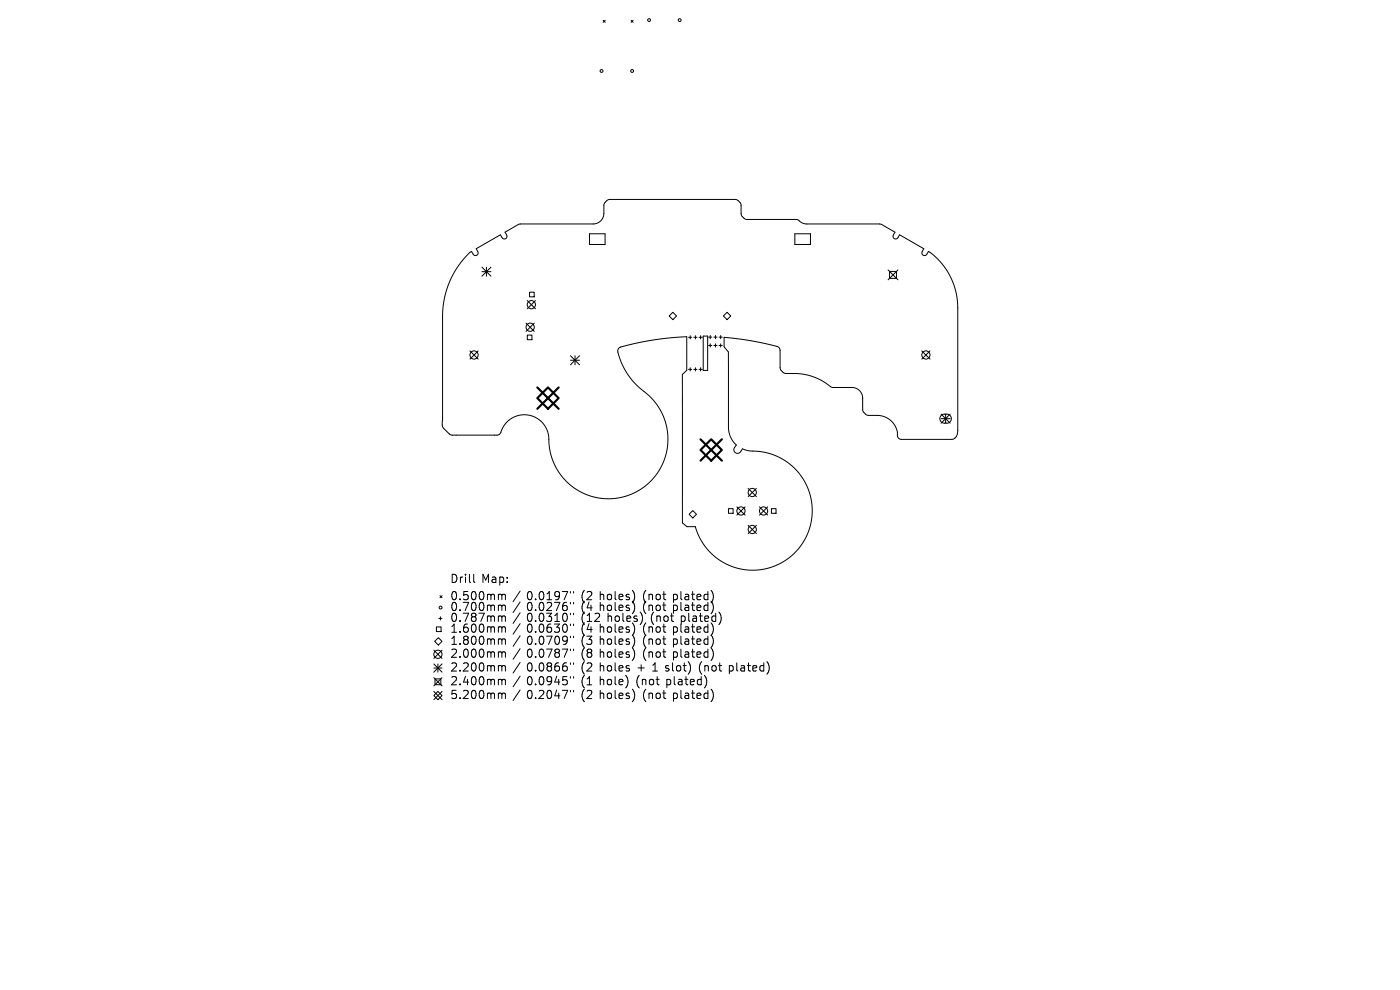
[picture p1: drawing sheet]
<svg xmlns="http://www.w3.org/2000/svg" width="297mm" height="210mm" viewBox="0 0 297 210" stroke-linecap="round" stroke-linejoin="round" font-family="sans-serif">
<defs><g id="words">
<g font-size="2.4">
<text x="95.5" y="124">Drill</text>
<text x="102.1" y="124">Map:</text>
<text x="95.5" y="127.7">0.500mm</text>
<text x="95.5" y="130">0.700mm</text>
<text x="111.7" y="127.7">0.0197&quot;</text>
<text x="111.7" y="130">0.0276&quot;</text>
<text x="123.3" y="127.7">(2</text>
<text x="123.3" y="130">(4</text>
<text x="127.3" y="127.7">holes)</text>
<text x="127.3" y="130">holes)</text>
<text x="136.5" y="127.7">(not</text>
<text x="136.5" y="130">(not</text>
<text x="143" y="127.7">plated)</text>
<text x="143" y="130">plated)</text>
<text x="95.5" y="132.3">0.787mm</text>
<text x="95.5" y="134.6">1.600mm</text>
<text x="95.5" y="137.1">1.800mm</text>
<text x="111.7" y="132.3">0.0310&quot;</text>
<text x="111.7" y="134.6">0.0630&quot;</text>
<text x="111.7" y="137.1">0.0709&quot;</text>
<text x="123.3" y="132.3">(12</text>
<text x="123.3" y="134.6">(4</text>
<text x="123.3" y="137.1">(3</text>
<text x="127.3" y="134.6">holes)</text>
<text x="127.3" y="137.1">holes)</text>
<text x="128.9" y="132.3">holes)</text>
<text x="136.5" y="134.6">(not</text>
<text x="136.5" y="137.1">(not</text>
<text x="138.2" y="132.3">(not</text>
<text x="143" y="134.6">plated)</text>
<text x="143" y="137.1">plated)</text>
<text x="144.6" y="132.3">plated)</text>
<text x="95.5" y="139.9">2.000mm</text>
<text x="95.5" y="142.8">2.200mm</text>
<text x="111.7" y="139.9">0.0787&quot;</text>
<text x="111.7" y="142.8">0.0866&quot;</text>
<text x="123.3" y="139.9">(8</text>
<text x="123.3" y="142.8">(2</text>
<text x="127.3" y="139.9">holes)</text>
<text x="127.3" y="142.8">holes</text>
<text x="135.4" y="142.8">+</text>
<text x="136.5" y="139.9">(not</text>
<text x="138.7" y="142.8">1 slot)</text>
<text x="143" y="139.9">plated)</text>
<text x="148.7" y="142.8">(not</text>
<text x="155.1" y="142.8">plated)</text>
<text x="95.5" y="145.7">2.400mm</text>
<text x="95.5" y="148.6">5.200mm</text>
<text x="111.7" y="145.7">0.0945&quot;</text>
<text x="111.7" y="148.6">0.2047&quot;</text>
<text x="123.3" y="145.7">(1</text>
<text x="123.3" y="148.6">(2</text>
<text x="127.3" y="145.7">hole)</text>
<text x="127.3" y="148.6">holes)</text>
<text x="135.1" y="145.7">(not</text>
<text x="136.5" y="148.6">(not</text>
<text x="141.6" y="145.7">plated)</text>
<text x="143" y="148.6">plated)</text>
</g>
</g></defs>
<g fill="none" stroke="#000" stroke-width=".21">
<path d="M128 4.3l.4 .4M128.4 4.3l-.4 .4M133.9 4.3l.4 .4M134.3 4.3l-.4 .4M102.2 56.7l2 1.9M102.2 57.6h2M103.2 56.7v1.9M104.2 56.7l-2 1.9M125.1 49.6h3.3v2.3h-3.3zM168.6 49.6h3.3v2.3h-3.3zM188.4 57.3l2.1 2.1M188.7 57.6h1.5v1.4h-1.5z"/>
<path d="M190.5 57.3l-2.1 2.1M99.7 74.4l1.7 1.8M101.4 74.4l-1.7 1.8M111.6 68.5l1.7 1.8M111.9 63.8l1.7 1.7M111.9 71.1h1v1h-1zM112.3 62h1v1h-1zM113.3 68.5l-1.7 1.8M113.6 63.8l-1.7 1.7M121 75.5l1.9 1.9M121 76.4h1.9M122 75.5v1.9"/>
<path d="M122.9 75.5l-1.9 1.9M142 67l.7-.8 .8 .8-.8 .8zM146.1 71.6h.7M146.1 78.4h.7M146.4 71.2v.7M146.4 78v.7M147.2 71.6h.7M147.2 78.4h.7M147.5 71.2v.7M147.5 78v.7M148.3 71.6h.7M148.3 78.4h.7"/>
<path d="M148.6 71.2v.7M148.6 78v.7M149.2 71.3h.9v7.3h-.9zM150.3 71.5h.7M150.3 73.3h.7M150.7 71.2v.7M150.7 72.9v.7M151.4 71.5h.7M151.4 73.3h.7M151.8 71.2v.7M151.8 72.9v.7M152.5 71.5h.7"/>
<path d="M152.5 73.3h.7M152.9 71.2v.7M152.9 72.9v.7M153.5 67l.7-.8 .8 .8-.8 .8zM195.6 74.4l1.7 1.8M197.3 74.4l-1.7 1.8M93.8 89.3l.2 1.4 1.3 1.3 .4 .3h9.7l.7-.3a5.3 5.3 0 0 1 6.1-3.9 5.3 5.3 0 0 1 4.3 5.8 12.6 12.6 0 0 0 18.9 10.2 12.6 12.6 0 0 0 .7-21.5 14.1 14.1 0 0 1-5-8.3l.3-.6a57.5 57.5 0 0 1 14.3-2.3v7.2l-.9 .8v31.5l.9 .8h1.8a12.7 12.7 0 0 0 14.8 9 12.7 12.7 0 0 0 9.9-14.2 12.7 12.7 0 0 0-13.4-10.9l-1.3-.4-.5 .7a.78 .78 0 0 1-1 .1 .78 .78 0 0 1-.2-1l.4-.6-.3-.3a5.1 5.1 0 0 1-1.4-3.6v-15.8l-.9-1.1v-2a55.5 55.5 0 0 1 11.6 2l.3 .6v3.8a1.51 1.51 0 0 0 1.2 1.2 12.7 12.7 0 0 1 9.1 2.5l.9 .5h4a2.27 2.27 0 0 1 2.3 2.3v2.5a1.57 1.57 0 0 0 1.2 1.1h2.3a4.3 4.3 0 0 1 3.9 4.5l.3 .5 .5 .1h10.9a1.65 1.65 0 0 0 1.1-2v-26.6a14.5 14.5 0 0 0-6.2-11.3l-.5 .7a.57 .57 0 0 1-.7 .1 .57 .57 0 0 1-.2-.7l.4-.6-5.2-3-.4 .7a.57 .57 0 0 1-.7 .1 .57 .57 0 0 1-.2-.7l.4-.7-3.1-1.7h-15.6a4.1 4.1 0 0 1-2.1-.9h-10.7a1.51 1.51 0 0 1-1.2-1.3v-1.9a1.57 1.57 0 0 0-1.2-1.1h-26.8a1.57 1.57 0 0 0-1.1 1.2v2a2.27 2.27 0 0 1-2.3 2h-15.5l-3.2 1.7 .4 .7a.57 .57 0 0 1-.2 .7 .57 .57 0 0 1-.8-.2l-.3-.6-5.2 3 .4 .7a.57 .57 0 0 1-.3 .7 .57 .57 0 0 1-.7-.3l-.4-.6-.3 .2a18.7 18.7 0 0 0-5.8 13.5v22.3M199.6 87.9l2 1.9M199.6 88.8h2M199.7 88.1l.4-.2h.8a.96 .96 0 0 1 .9 .9 .96 .96 0 0 1-.9 1h-.6a.96 .96 0 0 1-.8-.6 .96 .96 0 0 1 .2-1.1zM200.6 87.9v1.9M201.6 87.9l-2 1.9"/>
<path d="M146.2 109.1l.8-.8 .8 .8-.8 .8zM154.5 107.9h1v1h-1zM156.3 107.5l1.8 1.8M158.1 107.5l-1.8 1.8M158.7 103.6l1.8 1.7M158.7 111.4l1.8 1.8M160.5 103.6l-1.8 1.7M160.5 111.4l-1.8 1.8M161.1 107.5l1.8 1.8M162.9 107.5l-1.8 1.8M163.6 107.9h1v1h-1zM92 137.9l1.8 1.8"/>
<path d="M92.2 136.1l.8-.8 .8 .8-.8 .7zM92.6 133h1v1h-1zM93.1 131.2h.7M93.3 126.4l.5 .4M93.4 130.8v.7M93.8 126.4l-.5 .4M93.8 137.9l-1.8 1.8M100.5 121.8v1.5l.2 .3M106.2 126.1l.3 .2M106.2 128.4l.3 .2M106.2 130.7l.3 .2M106.2 133l.3 .2"/>
<path d="M106.2 135.5l.3 .3M106.2 138.3l.3 .2M106.5 126.3v.9M106.5 128.6v.9M106.5 130.9v.9M106.5 133.2v.9M106.5 135.8v.9M106.5 138.5v.9M106.5 126.3l.2-.2h.4l.1 1.1M106.5 128.6l.2-.2h.4l.1 1.1M106.5 130.9l.2-.2h.4l.1 1.1M106.5 133.2l.2-.2h.4l.1 1.1"/>
<path d="M106.5 135.8l.2-.3 .4 .1 .1 1.1M106.5 138.5l.2-.2 .4 .1 .1 1M110.3 125.4l-1.5 2.2M110.3 127.7l-1.5 2.2M110.3 130l-1.5 2.2M110.3 132.3l-1.5 2.2M110.3 134.9l-1.5 2.2M110.3 137.6l-1.5 2.2M121 125.5v.3M121 127.8v.3M121 130.1v.3M121 132.4v.3"/>
<path d="M121 134.9v.4M121 137.7v.3M121.7 125.5v.3M121.7 127.8v.3M121.7 130.1v.3M121.7 132.4v.3M121.7 134.9v.4M121.7 137.7v.3M134.6 126v1.1M134.6 128.3v1.1M134.6 135.4v1.2M134.6 138.2v1.2"/>
<path d="M134.6 133.3v.7M136.3 131l-.1 .7M150.9 125.3a2.05 2.05 0 0 1 0 2.5M150.9 127.6l.4 1.1-.1 1M150.9 134.8a2.05 2.05 0 0 1 0 2.5M150.9 137.5a2.05 2.05 0 0 1 0 2.5M151.3 133.3v.7l-.4 .7M152.6 129.9a2.05 2.05 0 0 1 0 2.5M92 140.8l1.8 1.8M92 141.7h1.8M92 143.8l1.8 1.7M92 146.7l1.8 1.7"/>
<path d="M92.3 144h1.2v1.2h-1.2zM92.9 146.7l.9 .8-.9 .9-.9-.9zM92.9 140.8v1.8M93.8 140.8l-1.8 1.8M93.8 143.8l-1.8 1.7M93.8 146.7l-1.8 1.7M106.2 141.2l.3 .2M106.2 144.1l.3 .3M106.2 147l.3 .3M106.5 141.4v1M106.5 144.4v.9M106.5 147.3v.9"/>
<path d="M106.5 141.4l.2-.2 .4 .1 .1 1.1M106.5 144.4l.2-.3 .4 .1 .1 1.1M106.5 147.3l.2-.3 .4 .1 .1 1.1M110.3 140.5l-1.5 2.3M110.3 143.4l-1.5 2.3M110.3 146.4l-1.5 2.2M121 140.6v.3M121 143.5v.4M121 146.4v.4M121.7 140.6v.3M121.7 143.5v.4M121.7 146.4v.4"/>
<path d="M134.6 146.9v1.2M149.8 144l.1 .8-.4 1M150.9 146.3a2.05 2.05 0 0 1 0 2.5"/>
<circle cx="127.6" cy="15.1" r=".3"/>
<circle cx="134.1" cy="15.1" r=".3"/>
<circle cx="137.7" cy="4.3" r=".3"/>
<circle cx="144.2" cy="4.3" r=".31"/>
<circle cx="100.6" cy="75.3" r=".87"/>
<circle cx="112.5" cy="69.4" r=".87"/>
<circle cx="112.7" cy="64.6" r=".87"/>
<circle cx="196.4" cy="75.3" r=".87"/>
<circle cx="157.2" cy="108.4" r=".87"/>
<circle cx="159.6" cy="104.5" r=".87"/>
<circle cx="159.6" cy="112.3" r=".87"/>
<circle cx="162" cy="108.4" r=".87"/>
<circle cx="92.9" cy="138.8" r=".87"/>
<circle cx="93.5" cy="128.9" r=".3"/>
</g>
<path d="M114 84.5l2.3-2.3 2.2 2.3-2.2 2.2zM114 82.2l4.5 4.5M118.5 82.2l-4.5 4.5M148.6 95.5l2.3-2.3 2.2 2.3-2.2 2.2zM148.6 93.2l4.5 4.5M153.1 93.2l-4.5 4.5" fill="none" stroke="#000" stroke-width=".45"/>
<use href="#words"/>
</svg>
